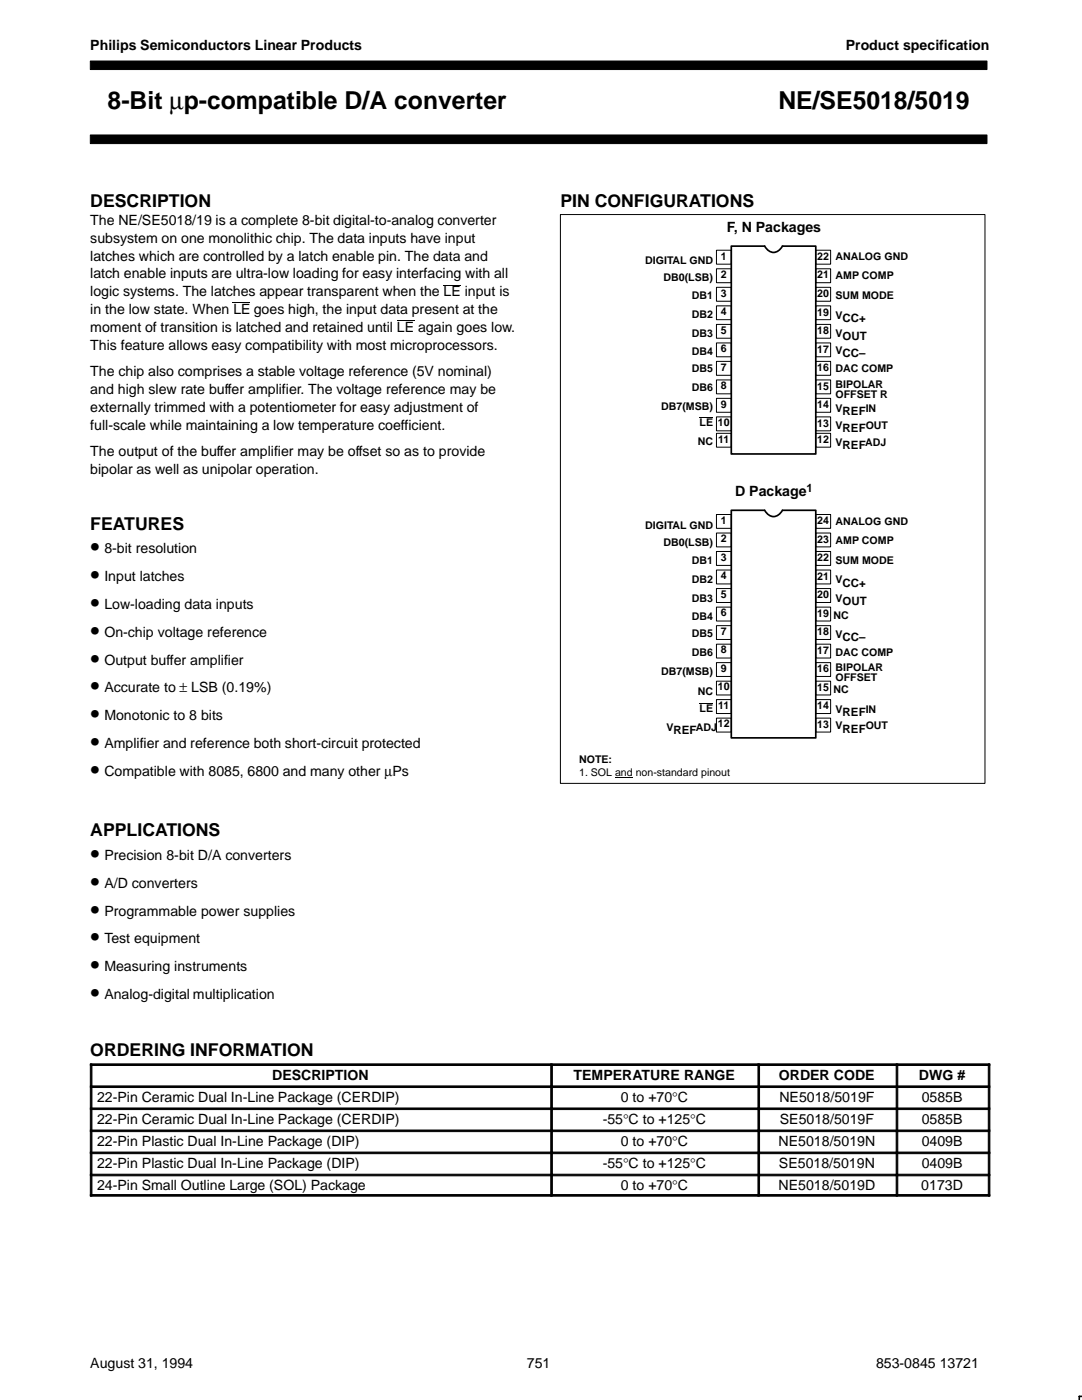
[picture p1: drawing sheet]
<svg xmlns="http://www.w3.org/2000/svg" width="216mm" height="279mm" viewBox="0 0 216 279" stroke-linecap="round" stroke-linejoin="round" font-family="sans-serif">
<defs><g id="words">
<g font-size="4.9">
<text x="21.5" y="21.8">8-Bit µp-compatible D/A converter</text>
<text x="155.3" y="21.8">NE/SE5018/5019</text>
</g>
<g font-size="4.2">
<text x="18" y="110.5">•</text>
<text x="18" y="116">•</text>
<text x="18" y="121.6">•</text>
<text x="18" y="127.1">•</text>
<text x="18" y="132.7">•</text>
<text x="18" y="138.2">•</text>
<text x="18" y="143.7">•</text>
<text x="18" y="149.3">•</text>
<text x="18" y="154.8">•</text>
<text x="18" y="171.6">•</text>
<text x="18" y="177.2">•</text>
<text x="18" y="182.7">•</text>
<text x="18" y="188.3">•</text>
<text x="18" y="193.8">•</text>
<text x="18" y="199.4">•</text>
</g>
<g font-size="3.5">
<text x="18" y="41.2">DESCRIPTION</text>
<text x="111.8" y="41.2">PIN CONFIGURATIONS</text>
<text x="18" y="105.7">FEATURES</text>
<text x="18" y="166.9">APPLICATIONS</text>
<text x="18" y="210.7">ORDERING INFORMATION</text>
</g>
<g font-size="2.8">
<text x="18" y="9.9">Philips Semiconductors Linear Products</text>
<text x="168.8" y="9.9">Product specification</text>
<text x="18" y="44.9">The NE/SE5018/19 is a complete 8-bit digital-to-analog converter</text>
<text x="145" y="46.2">F, N Packages</text>
<text x="18" y="48.5">subsystem on one monolithic chip. The data inputs have input</text>
<text x="18" y="52">latches which are controlled by a latch enable pin. The data and</text>
<text x="18" y="55.6">latch enable inputs are ultra-low loading for easy interfacing with all</text>
<text x="18" y="59.1">logic systems. The latches appear transparent when the LE input is</text>
<text x="18" y="62.7">in the low state. When LE goes high, the input data present at the</text>
<text x="18" y="66.2">moment of transition is latched and retained until LE again goes low.</text>
<text x="18" y="69.8">This feature allows easy compatibility with most microprocessors.</text>
<text x="18" y="75.1">The chip also comprises a stable voltage reference (5V nominal)</text>
<text x="18" y="78.6">and high slew rate buffer amplifier. The voltage reference may be</text>
<text x="18" y="82.2">externally trimmed with a potentiometer for easy adjustment of</text>
<text x="18" y="85.7">full-scale while maintaining a low temperature coefficient.</text>
<text x="18" y="91.1">The output of the buffer amplifier may be offset so as to provide</text>
<text x="18" y="94.6">bipolar as well as unipolar operation.</text>
<text x="146.7" y="98.9">D Package</text>
<text x="20.8" y="110.5">8-bit resolution</text>
<text x="20.8" y="116">Input latches</text>
<text x="20.8" y="121.6">Low-loading data inputs</text>
<text x="20.8" y="127.1">On-chip voltage reference</text>
<text x="20.8" y="132.7">Output buffer amplifier</text>
<text x="20.8" y="138.2">Accurate to ± LSB (0.19%)</text>
<text x="20.8" y="143.7">Monotonic to 8 bits</text>
<text x="20.8" y="149.3">Amplifier and reference both short-circuit protected</text>
<text x="20.8" y="154.8">Compatible with 8085, 6800 and many other µPs</text>
<text x="20.8" y="171.6">Precision 8-bit D/A converters</text>
<text x="20.8" y="177.2">A/D converters</text>
<text x="20.8" y="182.7">Programmable power supplies</text>
<text x="20.8" y="188.3">Test equipment</text>
<text x="20.8" y="193.8">Measuring instruments</text>
<text x="20.8" y="199.4">Analog-digital multiplication</text>
<text x="54.3" y="215.5">DESCRIPTION</text>
<text x="114.4" y="215.5">TEMPERATURE RANGE</text>
<text x="155.4" y="215.5">ORDER CODE</text>
<text x="183.4" y="215.5">DWG #</text>
<text x="19.4" y="219.9">22-Pin Ceramic Dual In-Line Package (CERDIP)</text>
<text x="123.9" y="219.9">0 to +70°C</text>
<text x="155.5" y="219.9">NE5018/5019F</text>
<text x="183.9" y="219.9">0585B</text>
<text x="19.4" y="224.3">22-Pin Ceramic Dual In-Line Package (CERDIP)</text>
<text x="120.3" y="224.3">-55°C to +125°C</text>
<text x="155.6" y="224.3">SE5018/5019F</text>
<text x="183.9" y="224.3">0585B</text>
<text x="19.4" y="228.7">22-Pin Plastic Dual In-Line Package (DIP)</text>
<text x="19.4" y="233.1">22-Pin Plastic Dual In-Line Package (DIP)</text>
<text x="120.3" y="233.1">-55°C to +125°C</text>
<text x="123.9" y="228.7">0 to +70°C</text>
<text x="155.4" y="228.7">NE5018/5019N</text>
<text x="155.4" y="233.1">SE5018/5019N</text>
<text x="183.9" y="228.7">0409B</text>
<text x="183.9" y="233.1">0409B</text>
<text x="19.4" y="237.5">24-Pin Small Outline Large (SOL) Package</text>
<text x="123.9" y="237.5">0 to +70°C</text>
<text x="155.4" y="237.5">NE5018/5019D</text>
<text x="183.8" y="237.5">0173D</text>
<text x="18" y="273">August 31, 1994</text>
<text x="105.1" y="273">751</text>
<text x="174.8" y="273">853-0845 13721</text>
</g>
<g font-size="2.3">
<text x="168.1" y="64.2">CC+</text>
<text x="168.1" y="67.9">OUT</text>
<text x="168.1" y="71.3">CC–</text>
<text x="168.1" y="82.8">REF</text>
<text x="168.1" y="86.2">REF</text>
<text x="168.1" y="89.6">REF</text>
<text x="160.9" y="98.1">1</text>
<text x="168.1" y="117.1">CC+</text>
<text x="168.1" y="120.8">OUT</text>
<text x="168.1" y="127.9">CC–</text>
<text x="168.1" y="142.8">REF</text>
<text x="134.4" y="146.5">REF</text>
<text x="168.1" y="146.2">REF</text>
</g>
<g font-size="2.1">
<text x="128.7" y="52.6">DIGITAL GND</text>
<text x="143.9" y="51.8">1</text>
<text x="163.1" y="51.9">22</text>
<text x="166.7" y="52">ANALOG GND</text>
<text x="132.4" y="56">DB0(LSB)</text>
<text x="138.1" y="59.8">DB1</text>
<text x="143.9" y="55.5">2</text>
<text x="143.9" y="59.2">3</text>
<text x="163.1" y="55.6">21</text>
<text x="163.1" y="59.3">20</text>
<text x="166.7" y="55.7">AMP COMP</text>
<text x="166.7" y="59.8">SUM MODE</text>
<text x="138.1" y="63.5">DB2</text>
<text x="143.9" y="62.9">4</text>
<text x="163.1" y="63">19</text>
<text x="166.7" y="63.6">V</text>
<text x="138.1" y="67.2">DB3</text>
<text x="138.1" y="70.9">DB4</text>
<text x="143.9" y="66.6">5</text>
<text x="143.9" y="70.3">6</text>
<text x="163.1" y="66.7">18</text>
<text x="163.1" y="70.4">17</text>
<text x="166.7" y="67.3">V</text>
<text x="166.7" y="70.7">V</text>
<text x="138.1" y="74.3">DB5</text>
<text x="143.9" y="74">7</text>
<text x="143.9" y="77.7">8</text>
<text x="163.1" y="77.8">15</text>
<text x="163.1" y="74.1">16</text>
<text x="166.7" y="74.3">DAC COMP</text>
<text x="166.7" y="77.4">BIPOLAR</text>
<text x="131.9" y="81.8">DB7(MSB)</text>
<text x="138.1" y="78.1">DB6</text>
<text x="143.9" y="81.4">9</text>
<text x="163.1" y="81.4">14</text>
<text x="166.7" y="79.4">OFFSET R</text>
<text x="166.7" y="82.2">V</text>
<text x="172.7" y="82.2">IN</text>
<text x="139.2" y="88.9">NC</text>
<text x="139.6" y="85.1">LE</text>
<text x="143.3" y="85.1">10</text>
<text x="143.3" y="88.3">11</text>
<text x="163.1" y="88.4">12</text>
<text x="163.1" y="85.1">13</text>
<text x="166.7" y="85.6">V</text>
<text x="166.7" y="89">V</text>
<text x="172.6" y="89">ADJ</text>
<text x="172.7" y="85.6">OUT</text>
<text x="128.7" y="105.5">DIGITAL GND</text>
<text x="143.9" y="104.5">1</text>
<text x="163.1" y="104.6">24</text>
<text x="166.7" y="104.8">ANALOG GND</text>
<text x="132.4" y="108.9">DB0(LSB)</text>
<text x="138.1" y="112.6">DB1</text>
<text x="143.9" y="108.2">2</text>
<text x="143.9" y="111.9">3</text>
<text x="163.1" y="108.3">23</text>
<text x="163.1" y="112">22</text>
<text x="166.7" y="108.6">AMP COMP</text>
<text x="166.7" y="112.6">SUM MODE</text>
<text x="138.1" y="116.4">DB2</text>
<text x="143.9" y="115.6">4</text>
<text x="143.9" y="119.3">5</text>
<text x="163.1" y="115.7">21</text>
<text x="163.1" y="119.4">20</text>
<text x="166.7" y="116.4">V</text>
<text x="138.1" y="120.1">DB3</text>
<text x="138.1" y="123.8">DB4</text>
<text x="143.9" y="123">6</text>
<text x="163.1" y="123.1">19</text>
<text x="166.3" y="123.5">NC</text>
<text x="166.7" y="120.2">V</text>
<text x="138.1" y="127.2">DB5</text>
<text x="138.1" y="130.9">DB6</text>
<text x="143.9" y="126.7">7</text>
<text x="143.9" y="130.4">8</text>
<text x="163.1" y="126.8">18</text>
<text x="163.1" y="130.5">17</text>
<text x="166.7" y="130.9">DAC COMP</text>
<text x="166.7" y="127.3">V</text>
<text x="131.9" y="134.7">DB7(MSB)</text>
<text x="143.3" y="137.8">10</text>
<text x="143.9" y="134.1">9</text>
<text x="163.1" y="134.2">16</text>
<text x="163.1" y="137.9">15</text>
<text x="166.7" y="134">BIPOLAR</text>
<text x="166.7" y="136">OFFSET</text>
<text x="139.2" y="138.7">NC</text>
<text x="139.6" y="142">LE</text>
<text x="143.3" y="141.5">11</text>
<text x="163.1" y="141.6">14</text>
<text x="166.3" y="138.4">NC</text>
<text x="166.7" y="142.2">V</text>
<text x="172.7" y="142.2">IN</text>
<text x="133" y="145.9">V</text>
<text x="138.9" y="145.9">ADJ</text>
<text x="143.3" y="145.2">12</text>
<text x="163.1" y="145.3">13</text>
<text x="166.7" y="145.6">V</text>
<text x="172.7" y="145.6">OUT</text>
<text x="115.6" y="152.2">NOTE:</text>
<text x="115.6" y="154.9">1. SOL and non-standard pinout</text>
</g>
</g></defs>
<g fill="#000" stroke="#000" stroke-width=".2">
<path d="M18 12.2h178.9v1.7h-178.9z" fill-rule="evenodd"/>
<path d="M18 26.9h178.9v1.8h-178.9z" fill-rule="evenodd"/>
</g>
<g fill="none" stroke="#000" stroke-width=".2">
<path d="M88.5 56.9h3.5M111.8 42.8h84.7v113.5h-84.7zM46.4 60.5h3.5M79.2 64h3.4M143 117.5h2.9v2.7h-2.9zM143 113.8h2.9v2.7h-2.9zM143 110.1h2.9v2.7h-2.9zM143 106.4h2.9v2.7h-2.9zM143 102.7h2.9v2.7h-2.9zM162.8 117.5h2.9v2.7h-2.9zM162.8 113.8h2.9v2.7h-2.9zM162.8 110.1h2.9v2.7h-2.9z"/>
<path d="M162.8 106.4h2.9v2.7h-2.9zM162.8 102.7h2.9v2.7h-2.9zM143 139.6h2.9v2.8h-2.9zM143 135.9h2.9v2.8h-2.9zM143 132.2h2.9v2.8h-2.9zM143 128.6h2.9v2.7h-2.9zM143 124.9h2.9v2.7h-2.9zM143 121.2h2.9v2.7h-2.9zM162.8 139.6h2.9v2.8h-2.9zM162.8 135.9h2.9v2.8h-2.9zM162.8 132.2h2.9v2.8h-2.9zM162.8 128.6h2.9v2.7h-2.9z"/>
<path d="M162.8 124.9h2.9v2.7h-2.9zM162.8 121.2h2.9v2.7h-2.9zM143 143.3h2.9v2.8h-2.9zM162.8 143.3h2.9v2.8h-2.9z"/>
</g>
<path d="M152.6 101.8h-6.7v45.5h16.9v-45.5h-6.7" fill="none" stroke="#000" stroke-width=".34"/>
<path d="M152.6 101.8h3.5a1.88 1.88 0 0 1-1.8 1.3 1.88 1.88 0 0 1-1.7-1.3z" fill-rule="evenodd" fill="#fff"/>
<path d="M152.6 49.1h-6.7v41.5h16.9v-41.5h-6.7M152.6 101.8a1.88 1.88 0 0 0 1.7 1.3 1.88 1.88 0 0 0 1.8-1.3" fill="none" stroke="#000" stroke-width=".34"/>
<g fill="none" stroke="#000" stroke-width=".2">
<path d="M143 57.3h2.9v2.8h-2.9zM143 53.6h2.9v2.8h-2.9zM143 49.9h2.9v2.8h-2.9zM162.8 57.3h2.9v2.8h-2.9zM162.8 53.6h2.9v2.8h-2.9zM162.8 49.9h2.9v2.8h-2.9zM143 79.5h2.9v2.8h-2.9zM143 75.8h2.9v2.8h-2.9zM143 72.1h2.9v2.8h-2.9zM143 68.4h2.9v2.8h-2.9zM143 64.7h2.9v2.8h-2.9zM143 61h2.9v2.8h-2.9z"/>
<path d="M162.8 79.5h2.9v2.8h-2.9zM162.8 75.8h2.9v2.8h-2.9zM162.8 72.1h2.9v2.8h-2.9zM162.8 68.4h2.9v2.8h-2.9zM162.8 64.7h2.9v2.8h-2.9zM162.8 61h2.9v2.8h-2.9zM143 86.5h2.9v2.7h-2.9zM143 83.2h2.9v2.8h-2.9zM162.8 86.5h2.9v2.7h-2.9zM162.8 83.2h2.9v2.8h-2.9z"/>
</g>
<path d="M152.6 49.1h3.5a1.88 1.88 0 0 1-1.8 1.3 1.88 1.88 0 0 1-1.7-1.3z" fill-rule="evenodd" fill="#fff"/>
<path d="M152.6 49.1a1.88 1.88 0 0 0 1.7 1.3 1.88 1.88 0 0 0 1.8-1.3" fill="none" stroke="#000" stroke-width=".34"/>
<path d="M139.6 83.4h2.7M122.7 155.1h3.6M139.6 140.3h2.7" fill="none" stroke="#000" stroke-width=".2"/>
<g fill="#000" stroke="#000" stroke-width=".2">
<path d="M18 212.3h.3v4.4h-.3z" fill-rule="evenodd"/>
<path d="M18 212.3h91.9v.3h-91.9z" fill-rule="evenodd"/>
<path d="M18 216.7h.3v4.4h-.3z" fill-rule="evenodd"/>
<path d="M18 216.7h91.9v.3h-91.9z" fill-rule="evenodd"/>
<path d="M109.9 212.3h.3v4.4h-.3z" fill-rule="evenodd"/>
<path d="M109.9 212.3h41.3v.3h-41.3z" fill-rule="evenodd"/>
<path d="M109.9 216.7h.3v4.4h-.3z" fill-rule="evenodd"/>
<path d="M109.9 216.7h41.3v.3h-41.3z" fill-rule="evenodd"/>
<path d="M151.2 212.3h.4v4.4h-.4z" fill-rule="evenodd"/>
<path d="M151.2 212.3h27.6v.3h-27.6z" fill-rule="evenodd"/>
<path d="M151.2 216.7h.4v4.4h-.4z" fill-rule="evenodd"/>
<path d="M151.2 216.7h27.6v.3h-27.6z" fill-rule="evenodd"/>
<path d="M178.8 212.3h.3v4.4h-.3z" fill-rule="evenodd"/>
<path d="M178.8 212.3h18.7v.3h-18.7z" fill-rule="evenodd"/>
<path d="M178.8 216.7h.3v4.4h-.3z" fill-rule="evenodd"/>
<path d="M178.8 216.7h18.7v.3h-18.7z" fill-rule="evenodd"/>
<path d="M197.2 212.3h.3v4.4h-.3z" fill-rule="evenodd"/>
<path d="M197.2 216.7h.3v4.4h-.3z" fill-rule="evenodd"/>
<path d="M18 221.1h.3v4.4h-.3z" fill-rule="evenodd"/>
<path d="M18 221.1h91.9v.3h-91.9z" fill-rule="evenodd"/>
<path d="M18 225.5h.3v4.4h-.3z" fill-rule="evenodd"/>
<path d="M18 225.5h91.9v.3h-91.9z" fill-rule="evenodd"/>
<path d="M18 229.9h.3v4.4h-.3z" fill-rule="evenodd"/>
<path d="M18 229.9h91.9v.3h-91.9z" fill-rule="evenodd"/>
<path d="M18 234.3h.3v4.4h-.3z" fill-rule="evenodd"/>
<path d="M18 234.3h91.9v.4h-91.9z" fill-rule="evenodd"/>
<path d="M18 238.4h91.9v.3h-91.9z" fill-rule="evenodd"/>
<path d="M109.9 221.1h.3v4.4h-.3z" fill-rule="evenodd"/>
<path d="M109.9 221.1h41.3v.3h-41.3z" fill-rule="evenodd"/>
<path d="M109.9 225.5h.3v4.4h-.3z" fill-rule="evenodd"/>
<path d="M109.9 225.5h41.3v.3h-41.3z" fill-rule="evenodd"/>
<path d="M109.9 229.9h.3v4.4h-.3z" fill-rule="evenodd"/>
<path d="M109.9 229.9h41.3v.3h-41.3z" fill-rule="evenodd"/>
<path d="M109.9 234.3h.3v4.4h-.3z" fill-rule="evenodd"/>
<path d="M109.9 234.3h41.3v.4h-41.3z" fill-rule="evenodd"/>
<path d="M109.9 238.4h41.3v.3h-41.3z" fill-rule="evenodd"/>
<path d="M151.2 221.1h.4v4.4h-.4z" fill-rule="evenodd"/>
<path d="M151.2 221.1h27.6v.3h-27.6z" fill-rule="evenodd"/>
<path d="M151.2 225.5h.4v4.4h-.4z" fill-rule="evenodd"/>
<path d="M151.2 225.5h27.6v.3h-27.6z" fill-rule="evenodd"/>
<path d="M151.2 229.9h.4v4.4h-.4z" fill-rule="evenodd"/>
<path d="M151.2 229.9h27.6v.3h-27.6z" fill-rule="evenodd"/>
<path d="M151.2 234.3h.4v4.4h-.4z" fill-rule="evenodd"/>
<path d="M151.2 234.3h27.6v.4h-27.6z" fill-rule="evenodd"/>
<path d="M151.2 238.4h27.6v.3h-27.6z" fill-rule="evenodd"/>
<path d="M178.8 221.1h.3v4.4h-.3z" fill-rule="evenodd"/>
<path d="M178.8 221.1h18.7v.3h-18.7z" fill-rule="evenodd"/>
<path d="M178.8 225.5h.3v4.4h-.3z" fill-rule="evenodd"/>
<path d="M178.8 225.5h18.7v.3h-18.7z" fill-rule="evenodd"/>
<path d="M178.8 229.9h.3v4.4h-.3z" fill-rule="evenodd"/>
<path d="M178.8 229.9h18.7v.3h-18.7z" fill-rule="evenodd"/>
<path d="M178.8 234.3h.3v4.4h-.3z" fill-rule="evenodd"/>
<path d="M178.8 234.3h18.7v.4h-18.7z" fill-rule="evenodd"/>
<path d="M178.8 238.4h18.7v.3h-18.7z" fill-rule="evenodd"/>
<path d="M197.2 221.1h.3v4.4h-.3z" fill-rule="evenodd"/>
<path d="M197.2 225.5h.3v4.4h-.3z" fill-rule="evenodd"/>
<path d="M197.2 229.9h.3v4.4h-.3z" fill-rule="evenodd"/>
<path d="M197.2 234.3h.3v4.4h-.3z" fill-rule="evenodd"/>
</g>
<path d="M215.9 278.7h-.5v.7" fill="none" stroke="#000" stroke-width=".32"/>
<use href="#words"/>
</svg>
